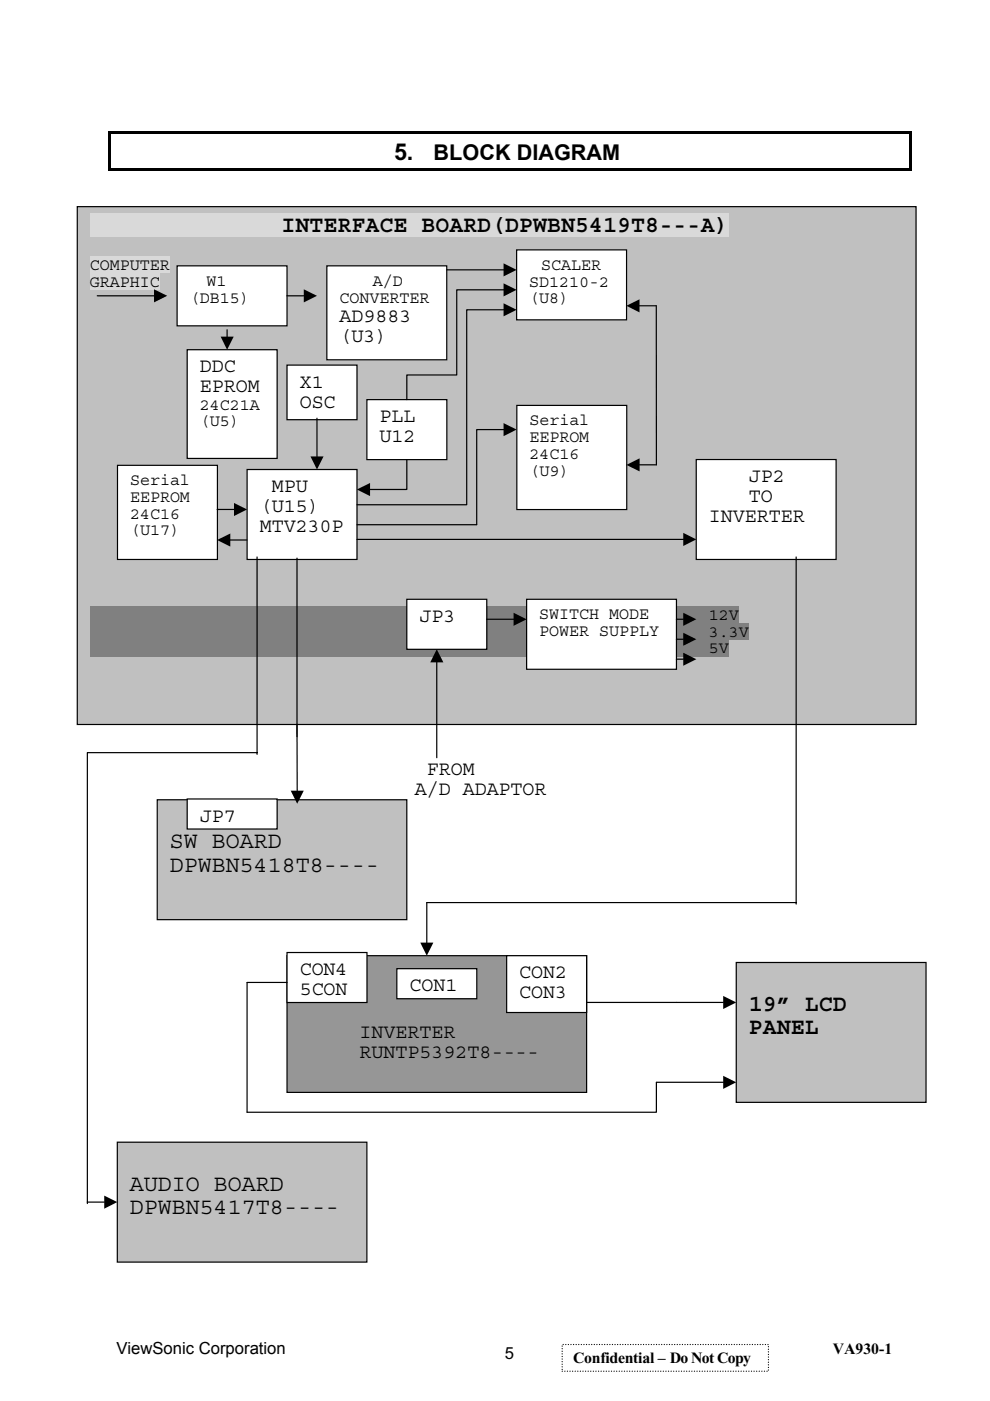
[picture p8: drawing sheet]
<svg xmlns="http://www.w3.org/2000/svg" width="210mm" height="297mm" viewBox="0 0 210 297" stroke-linecap="round" stroke-linejoin="round" font-family="sans-serif">
<defs><g id="words">
<g font-size="4.9">
<text x="83.5" y="34">5.</text>
<text x="59.7" y="49.2">INTERFACE BOARD(DPWBN5419T8---A)</text>
<text x="36" y="179.9">SW BOARD</text>
<text x="36" y="184.8">DPWBN5418T8----</text>
<text x="158.8" y="214.4">19” LCD</text>
<text x="158.8" y="219.3">PANEL</text>
<text x="27.6" y="252.5">AUDIO BOARD</text>
<text x="27.6" y="257.4">DPWBN5417T8----</text>
</g>
<text font-size="4.6" x="91.9" y="34">BLOCK DIAGRAM</text>
<g font-size="4.2">
<text x="72" y="68.3">AD9883</text>
<text x="72" y="72.5">(U3)</text>
<text x="42.4" y="79">DDC</text>
<text x="42.4" y="83.2">EPROM</text>
<text x="63.5" y="82.2">X1</text>
<text x="63.5" y="86.5">OSC</text>
<text x="80.5" y="89.6">PLL</text>
<text x="80.5" y="93.8">U12</text>
<text x="57.6" y="104.4">MPU</text>
<text x="158.8" y="102.3">JP2</text>
<text x="158.8" y="106.5">TO</text>
<text x="55.1" y="108.6">(U15)</text>
<text x="55.1" y="112.8">MTV230P</text>
<text x="150.3" y="110.7">INVERTER</text>
<text x="88.9" y="131.9">JP3</text>
<text x="90.5" y="164.4">FROM</text>
<text x="87.9" y="168.6">A/D ADAPTOR</text>
<text x="42.4" y="174.2">JP7</text>
<text x="63.5" y="206.8">CON4</text>
<text x="110.1" y="207.5">CON2</text>
<text x="63.5" y="211">5CON</text>
<text x="86.8" y="210.2">CON1</text>
<text x="110.1" y="211.7">CON3</text>
<text x="76.2" y="220.2">INVERTER</text>
<text x="76.2" y="224.4">RUNTP5392T8----</text>
</g>
<g font-size="3.5">
<text x="19.1" y="57.2">COMPUTER</text>
<text x="114.8" y="57.2">SCALER</text>
<text x="19.1" y="60.7">GRAPHIC</text>
<text x="40.2" y="64.2">(DB15)</text>
<text x="43.8" y="60.6">W1</text>
<text x="72" y="64.2">CONVERTER</text>
<text x="79" y="60.6">A/D</text>
<text x="112.2" y="60.8">SD1210-2</text>
<text x="112.2" y="64.3">(U8)</text>
<text x="42.4" y="86.9">24C21A</text>
<text x="42.4" y="90.4">(U5)</text>
<text x="112.2" y="90.2">Serial</text>
<text x="112.2" y="93.7">EEPROM</text>
<text x="112.2" y="97.3">24C16</text>
<text x="112.2" y="100.8">(U9)</text>
<text x="27.6" y="102.9">Serial</text>
<text x="27.6" y="106.4">EEPROM</text>
<text x="27.6" y="110">24C16</text>
<text x="27.6" y="113.5">(U17)</text>
<text x="114.3" y="131.3">SWITCH MODE</text>
<text x="150.3" y="131.4">12V</text>
<text x="114.3" y="134.9">POWER SUPPLY</text>
<text x="150.3" y="135">3.3V</text>
<text x="150.3" y="138.5">5V</text>
<text x="24.7" y="287.1">ViewSonic Corporation</text>
<text x="107.1" y="288.2">5</text>
</g>
<g font-size="3.3">
<text x="176.6" y="287.2">VA930-1</text>
<text x="121.5" y="288.9">Confidential – Do Not Copy</text>
</g>
</g></defs>
<path d="M22.9 27.8h170.3v.6h-170.3zM22.9 35.6h170.3v.5h-170.3zM22.9 28.4h.5v7.2h-.5zM192.7 28.4h.5v7.2h-.5z" fill="#000"/>
<path d="M16.4 43.8h177.8v109.8h-177.8z" fill="#c0c0c0" stroke="#000" stroke-width=".25"/>
<g fill="#d9d9d9">
<path d="M19.1 45.2h135.4v4.9h-135.4z"/>
<path d="M19.1 54.4h16.9v3.5h-16.9z"/>
<path d="M19.1 57.9h14.8v3.5h-14.8z"/>
</g>
<g fill="#808080">
<path d="M19.1 128.6h137.6v3.5h-137.6z"/>
<path d="M19.1 132.1h139.7v3.6h-139.7z"/>
<path d="M19.1 135.7h135.4v3.5h-135.4z"/>
</g>
<path d="M37.5 56.4h23.4v12.7h-23.4z" fill="#fff" stroke="#000" stroke-width=".25"/>
<path d="M20.6 62.7h12.1" fill="none" stroke="#000" stroke-width=".25"/>
<path d="M32.7 61.3l2.8 1.4-2.8 1.4z" fill="#000"/>
<path d="M69.3 56.4h25.4v19.9h-25.4z" fill="#fff" stroke="#000" stroke-width=".25"/>
<path d="M60.8 62.7h3.7" fill="none" stroke="#000" stroke-width=".25"/>
<path d="M64.4 61.3l2.8 1.4-2.8 1.4z" fill="#000"/>
<g fill="#fff" stroke="#000" stroke-width=".25">
<path d="M109.5 53h23.3v14.8h-23.3z"/>
<path d="M39.7 74.1h19.1v23.1h-19.1z"/>
<path d="M24.9 98.7h21.2v19.9h-21.2z"/>
<path d="M52.4 99.5h23.3v19.1h-23.3z"/>
</g>
<path d="M48.2 69.9v1.5M106.8 65.7h-7.8v41.3h-23.3M75.7 111.3h25.4" fill="none" stroke="#000" stroke-width=".25"/>
<path d="M46.8 71.4h2.8l-1.4 2.7zM106.8 64.3l2.7 1.4-2.7 1.4z" fill="#000"/>
<g fill="#fff" stroke="#000" stroke-width=".25">
<path d="M109.6 86h23.3v22h-23.3z"/>
<path d="M147.6 97.4h29.7v21.2h-29.7z"/>
<path d="M86.3 127.1h16.9v10.6h-16.9z"/>
<path d="M111.7 127.1h31.7v14.8h-31.7z"/>
</g>
<path d="M135.5 64.8h3.6l.1 33.8h-3.6" fill="none" stroke="#000" stroke-width=".25"/>
<path d="M132.8 64.8l2.8-1.3v2.7zM132.8 98.6l2.8-1.4v2.7z" fill="#000"/>
<g fill="#c0c0c0" stroke="#000" stroke-width=".25">
<path d="M156.1 204.1h40.2v29.6h-40.2z"/>
<path d="M33.3 169.6h53v25.4h-53z"/>
</g>
<path d="M75.7 114.4h69.2M103.2 131.3h5.7M63 153.5v14.2M92.6 140.4v20.3" fill="none" stroke="#000" stroke-width=".25"/>
<path d="M144.9 113l2.7 1.4-2.7 1.4zM108.9 129.9l2.8 1.4-2.8 1.4zM92.6 137.6l1.4 2.8h-2.8zM61.6 167.6h2.8l-1.4 2.8z" fill="#000"/>
<path d="M60.9 202.6h63.5v29h-63.5z" fill="#969696" stroke="#000" stroke-width=".25"/>
<g fill="#fff" stroke="#000" stroke-width=".25">
<path d="M84.1 205.4h17v6.4h-17z"/>
<path d="M60.9 202h16.9v10.6h-16.9z"/>
<path d="M107.4 202.6h17v12.1h-17z"/>
</g>
<path d="M106.8 91.1h-5.7v20.2M90.5 191.4v8.5M60.9 208.3h-8.5v27.5M143.4 212.5h10M139.2 229.5h14.2" fill="none" stroke="#000" stroke-width=".25"/>
<path d="M106.8 89.7l2.7 1.4-2.7 1.4zM89.1 199.9h2.8l-1.4 2.7zM153.3 211.2l2.8 1.3-2.8 1.4zM153.3 228.1l2.8 1.4-2.8 1.4z" fill="#000"/>
<path d="M39.7 169.4h19.1v6.4h-19.1z" fill="#fff" stroke="#000" stroke-width=".25"/>
<path d="M94.7 57.2h12.1M46 108h3.7M48.8 114.5h3.6M63 118.3v37.9M143.4 131.3h1.5M143.4 135.5h1.5M143.4 139.8h1.5" fill="none" stroke="#000" stroke-width=".25"/>
<path d="M106.8 55.8l2.7 1.4-2.7 1.4zM46 114.5l2.8-1.4v2.8zM49.6 106.6l2.8 1.4-2.8 1.4zM144.9 129.9l2.7 1.4-2.7 1.4zM144.9 134.2l2.7 1.3-2.7 1.4zM144.9 138.4l2.7 1.4-2.7 1.4z" fill="#000"/>
<path d="M60.9 77.4h14.8v11.6h-14.8z" fill="#fff" stroke="#000" stroke-width=".25"/>
<path d="M67.2 88.7v8.1" fill="none" stroke="#000" stroke-width=".25"/>
<path d="M65.8 96.8h2.8l-1.4 2.7z" fill="#000"/>
<path d="M77.8 84.7h16.9v12.8h-16.9z" fill="#fff" stroke="#000" stroke-width=".25"/>
<path d="M106.8 61.4h-10v18.1h-10.5v5.2M86.3 97.4v6.4h-7.9M168.8 118.1v73.6M90.5 191.4h78.3" fill="none" stroke="#000" stroke-width=".25"/>
<path d="M106.8 60.1l2.7 1.3-2.7 1.4zM75.7 103.8l2.8-1.4v2.8z" fill="#000"/>
<path d="M24.9 242.2h52.9v25.4h-52.9z" fill="#c0c0c0" stroke="#000" stroke-width=".25"/>
<path d="M54.5 118.1v41.8M54.5 159.6h-36v95.6M124.4 212.5h19M139.2 229.5v6.3h-86.8M18.5 254.9h3.6" fill="none" stroke="#000" stroke-width=".25"/>
<path d="M22.1 253.5l2.8 1.4-2.8 1.4z" fill="#000"/>
<path d="M119.2 285.1h43.7v5.6h-43.7z" fill="#fff" stroke="#000" stroke-width=".26" stroke-dasharray="0 .5"/>
<use href="#words"/>
</svg>
